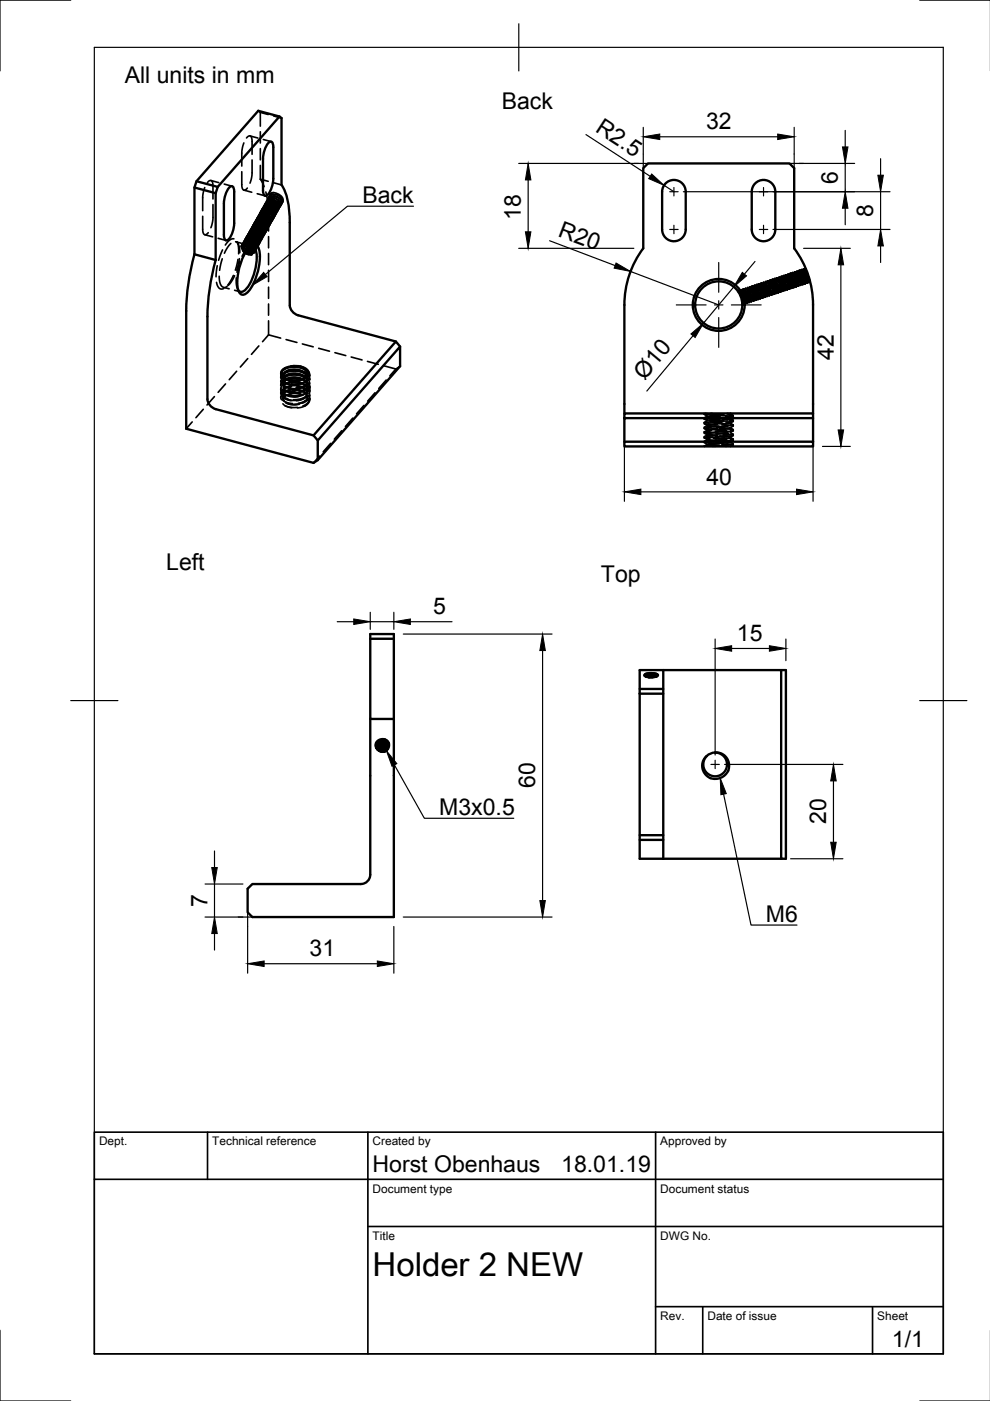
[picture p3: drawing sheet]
<svg xmlns="http://www.w3.org/2000/svg" width="210mm" height="297mm" viewBox="0 0 210 297" stroke-linecap="round" stroke-linejoin="round" font-family="sans-serif">
<defs><g id="words">
<text font-size="7" x="79" y="270.5">Holder 2 NEW</text>
<g font-size="4.9">
<text x="26.4" y="17.6">All units in mm</text>
<text x="106.4" y="23.1">Back</text>
<text x="126" y="27.8" transform="rotate(33 126 27.8)">R2.5</text>
<text x="149.7" y="27.5">32</text>
<text x="177.7" y="39" transform="rotate(-90 177.7 39)">6</text>
<text x="76.8" y="43">Back</text>
<text x="110.4" y="46.5" transform="rotate(-90 110.4 46.5)">18</text>
<text x="185.2" y="46" transform="rotate(-90 185.2 46)">8</text>
<text x="118.1" y="50" transform="rotate(21 118.1 50)">R20</text>
<text x="176.8" y="76.3" transform="rotate(-90 176.8 76.3)">42</text>
<text x="136.6" y="80.8" transform="rotate(-50 136.6 80.8)">Ø10</text>
<text x="149.8" y="102.7">40</text>
<text x="35.2" y="120.9">Left</text>
<text x="127.4" y="123.4">Top</text>
<text x="91.8" y="130.3">5</text>
<text x="156.2" y="135.9">15</text>
<text x="113.5" y="167.1" transform="rotate(-90 113.5 167.1)">60</text>
<text x="93.1" y="172.8">M3x0.5</text>
<text x="175.2" y="174.7" transform="rotate(-90 175.2 174.7)">20</text>
<text x="44" y="192.3" transform="rotate(-90 44 192.3)">7</text>
<text x="162.4" y="195.4">M6</text>
<text x="65.6" y="202.8">31</text>
<text x="79" y="248.5">Horst Obenhaus</text>
<text x="119" y="248.5">18.01.19</text>
<text x="189.1" y="285.6">1/1</text>
</g>
<g font-size="2.5">
<text x="21" y="242.8">Dept.</text>
<text x="45" y="242.8">Technical reference</text>
<text x="79" y="242.8">Created by</text>
<text x="140" y="242.8">Approved by</text>
<text x="79" y="252.8">Document type</text>
<text x="140" y="252.8">Document status</text>
<text x="79" y="262.8">Title</text>
<text x="140" y="262.8">DWG No.</text>
<text x="140" y="279.8">Rev.</text>
<text x="150" y="279.8">Date of issue</text>
<text x="186" y="279.8">Sheet</text>
</g>
</g></defs>
<g fill="none" stroke="#000" stroke-width=".5">
<path d="M41.2 39.8l4.5 1.2M41.7 38.4l4.5 1.2M48.6 39.8l.3-.3h.3l.2 .2 .3 .9v6.7l-.4 1.9a2.48 2.48 0 0 1-1.4 1.8l-.4-.6v-.6v-6.7l.3-1.8zM56.9 30.4l.3-.3 .3-.1 .2 .2 .2 1v6.7l-.3 1.8a2.48 2.48 0 0 1-1.4 1.8l-.4-.6v-.6v-6.6l.3-1.9zM59.3 24.7l-4.5-1.2-13.1 14.9-.5 1.4v14.1M141.3 38.7a2.5 2.5 0 0 1 2.7-.3 2.5 2.5 0 0 1 1.4 2.3v8a2.5 2.5 0 0 1-2.5 2.5 2.5 2.5 0 0 1-2.5-2.5v-8a2.5 2.5 0 0 1 .9-2zM160.3 38.7a2.5 2.5 0 0 1 2.7-.3 2.5 2.5 0 0 1 1.4 2.3v8a2.5 2.5 0 0 1-2.5 2.5 2.5 2.5 0 0 1-2.5-2.5v-8a2.5 2.5 0 0 1 .9-2zM41.2 53.9l4.5 1.2M41.2 53.9a47.6 47.6 0 0 0-1.7 12v25l27 7.2 .9-.5 17.4-20v-4.1l-17.4 19.9v4.2M45.7 55.1v-14.1l.5-1.4 13.1-14.9 .4 .3v14.2a14 14 0 0 1 1.7 8v17.5a2.43 2.43 0 0 0 1.8 2.2l20.7 5.5M45.7 55.1a47.6 47.6 0 0 0-1.7 12v17.5a2.43 2.43 0 0 0 1.8 2.2l20.7 5.5 .9 1.1M52.1 53.4l.7 .3h.7"/>
<path d="M52.2 53.3l.8 .4 .6-.2M52.2 53.3l1.1 .4M52.4 53l.8 .4 .6-.2M52.4 53l.8 .3 .6-.1M52.4 52.9l1.2 .4M52.6 52.7l1.1 .3M52.7 52.6l1 .4M52.7 52.6a1.26 1.26 0 0 1 1.7-.6 5.1 5.1 0 0 1 .6 4.2 10.6 10.6 0 0 1-2.8 6 1.01 1.01 0 0 1-1.1 .2 1.01 1.01 0 0 1-.6-.9 12.1 12.1 0 0 1 2.2-8.9zM52.9 52.4l.6 .4 .3 .3-.5 .8-1.3-.3M53 52.3l.4-.1a1.5 1.5 0 0 1 1 1.6 11.3 11.3 0 0 1-2.4 7.6l-.8 .5-.7-.4M60.1 79.6l.2-.4 .5-.4 1.6-.3 1.6 .3 .6 .4 .4 .4M60.2 80l.8-.6 1.3-.2 1.4 .2 1 .6"/>
<path d="M60.4 79l1-.3 1.1-.1 1.1 .2 1 .3M60.4 79.8l1-.3 1.1-.1 1.1 .2 1 .3M61.8 77.7h1.9M61.8 77.7l-1.2 .3-.7 .6-.1 .7 .4 .7a4.6 4.6 0 0 0 4.4 .2l.7-.6 .1-.8-.6-.6-1.1-.5M61.8 77.7h1.1l1.2 .3 .7 .5 .3 .7M63.7 77.7l1.1 .7 .3 .8-.5 .9-1.3 .5M64.6 78.3l-1.1-.4-1.3-.1-1.2 .2-.9 .4M65 79.5l-.4-.5-.8-.4-1-.2h-1.1l-.9 .3-.6 .4-.1 .6 .4 .5M84.8 73.5l-.9-1.1-17.4 19.9M60.3 80l.8-.5 1.3-.2 1.3 .2 1 .5M60.8 80.4l1.6-.4 1.7 .4M60.9 80.4l1.5-.3 1.6 .3"/>
<path d="M61.1 80.4l1.3-.1 1.4 .2M132.4 87.7v-23a20 20 0 0 1 4-12v-17l1-1h30l1 1v17a20 20 0 0 1 4 12v23M132.4 88.7h40v-1h-40v6M132.4 93.7h40v1h-40zM172.4 88.7v5M78.5 135.4v17h5M78.5 135.4v-1h5v18M78.5 135.4h5M78.5 152.4v33a2 2 0 0 1-2 2h-23l-1 1v5l1 1h30v-42M79.7 158.1l.4-.8 .9-.3 .9 .4 .4 .8M79.7 158.2l.4-.7 .9-.4 .8 .4 .5 .8-.4-.8-.9-.4-.9 .4-.4 .7M80 158.8l-.3-.7 .3-.7 .7-.4 .7 .1 .6 .4 .3 .7-.3 .7-.6 .5"/>
<path d="M80.1 158.5l.5-.4h.5l.6 .2 .4 .5-.4-.5-.6-.2-.7 .1-.5 .5zM80.1 157.7l.6-.4 .7 .1 .6 .3 .3 .7-.4-.8-.9-.3-.8 .3-.4 .7zM80.1 158.3l.5-.3 .6-.1 .6 .3 .4 .5-.4-.5-.6-.2h-.8l-.5 .6zM80.1 158l.6-.4 .7 .1 .5 .3 .3 .5-.3-.5-.5-.3-1 .1-.6 .7zM80.1 158.9l1-.3 .5 .1 .4 .3-.9-.4zM80.1 158.1l.5-.3h.7l.6 .3 .3 .5-.3-.5-.6-.3-.9 .1-.6 .6zM80.2 159l.9-.3 .8 .4-.8-.4zM80.3 159.1l.8-.2 .7 .3-.7-.3zM80.4 159.1l.7-.1 .6 .2-.6-.1zM80.6 159.3h1M80.6 159.3h.9M80.8 159.4h.5h-.5"/>
<path d="M81.5 156.7l.6 .4 .3 .5 .1 .7-.3 .5-.5 .5-.6 .1-.5-.1-.6-.5M82 158.9l-.4-.4-.6-.1-.5 .1-.5 .4 .5-.4 .6-.1 .5 .2 .4 .3M82.1 158.8l-.5-.4-.6-.2-.6 .2-.5 .4 .5-.4 .6-.1 .6 .1 .5 .5M82.2 158.4l-.4-.7-.8-.3-.8 .3-.4 .7 .4-.7 .8-.2 .8 .3 .4 .7M82.5 157.7l-.4-.6-.5-.3-.6-.1-.6 .2-.5 .3-.2 .5v.6l.3 .5M135.6 147.1v35h5M135.6 147.1h5M135.6 146.1h5M136.6 143.1l1.3-.2 1.5 .2M136.7 143l.5-.2 1-.1 .9 .2 .4 .3-.6 .3-1.1 .1-1-.2zM136.8 142.9l1.2-.1 1.2 .2M136.9 143.4l1.2-.2 1.1 .2-1.3-.2-1 .2 .3-.2 .8-.1 1.2 .3"/>
<path d="M137 143.4l1-.1 1 .2M137.5 143.6h.9M138.6 142.8l.8 .4M139.2 142.9l.2 .3-.3 .2M140.6 142.1h-5v5M140.6 142.1v40M140.6 142.1h26v40h-1v-40M151.6 159.6l1.3 .1 1 .8 .6 1.2v1.3a2.82 2.82 0 0 1-4 1.9l-1.1-.9-.5-1.3 .2-1.3 .7-1.1M151.6 159.6l.9 .1 .8 .5 .5 .6 .3 .8v.9l-.3 .8-.5 .6-.7 .5-.8 .2-.9-.1-.8-.4-.6-.7-.3-.8-.1-.8 .3-.9 .4-.6M151.6 159.6l-.8 .1-1 .6M135.6 177.1h5M135.6 178.1h5"/>
<path d="M140.6 182.1h25"/>
<circle cx="152.4" cy="64.6" r="5.5"/>
<circle cx="152.4" cy="64.7" r="5"/>
</g>
<g fill="none" stroke="#000" stroke-width=".35">
<path d="M43.4 39.8l-.4 1.7v3.2M44 38.7l.6-.4 .4 .4 .2 3.5M44.7 38.3l1.7 .4M47.5 39l1.7 .5M51.3 36.4l.1 3.5 .4 .4 .6-.4M51.7 30.3l-.4 1.8v3.1M52.3 29.3l.6-.5 .4 .4 .1 3.5M53 28.8l1.7 .5M53.4 33.9v3.2l-.4 1.7M54.8 23.5l.4 .3M55.2 38l.8 1.6M55.2 23.8l1.7 .5"/>
<path d="M55.2 38l1.7 .4M55.2 23.8v2.9M55.2 27.9v2.4M55.2 31.5v2.4M55.2 35.1v2.9M55.8 29.6l1.7 .4M58 24.6l1.7 .4M58 38.8l1.7 .4M43 45.9l.1 3.5 .4 .4 .7-.5M43.4 49.8l1.7 .4M45.2 43.4l-.1 3.1-.4 1.8M45.9 59.9l.6 1.2 .4 .2 .5-.1"/>
<path d="M46.1 56.3l-.3 2.4M46.2 50.5l1.7 .5M46.5 58.6l.2 1.5 .5 .8M47.1 54.9l-.5 2.4M47.2 53l-.9 2.2M49 51.6l-.7 .8-.7 1.3M49.5 58.4l-1.2 2M49.6 50.6l-.9 .3-.9 1.1M49.7 58.5l-.6 1.2-.7 .8M50 51.2l1.2 .4M50.1 51.3l.5 .8 .2 1.5M50.1 58.9l.1 1.6 .3 1"/>
<path d="M50.3 51.3l.2 .5M50.4 51.5l.2 .9v1.4M50.5 55l-.6 2.3M50.8 54.8l-.6 2.5M50.9 55.4l-.7 2.3M51.2 52.1v.1M51.3 52l-.2 .3 .1 .3 .6 1M51.4 51.8l-.1 .4 .2 .5 1 .9M51.4 51.8h-.1M51.5 52.5l.6 .9M51.5 51.8l.6 1 1.1 .6M51.5 52.6l-.2-.6 .2-.4 .5-.2 .8 .1h-.7l-.4 .3 .1 .6 .6 .6"/>
<path d="M51.5 53.2l1 .7 .8 .1M51.5 52.1h.1M51.6 51.9l-.3 .1 .5 .1M51.6 51.4v.1M51.7 40.3l1.7 .5M51.7 51.7v.1M51.8 51v.1M51.8 51.8l-.5 .1-.2 .4M51.8 52.1l.7 .2M51.8 53.6l.9 .4M51.8 53.6h.2M51.9 51.9l.8 .8 1.1 .3"/>
<path d="M51.9 51.4l.1 .6 .6 .7M52 50.7h.1M52 50.9l1-.1 1.2 .7M52.1 51h.1M52.2 51.9l.7 .1 .6 .4 .3 .4v.4M52.2 50.3v.1M52.2 51.1l1.2 .3 .9 .8M52.3 51.9l1.3 .3M52.3 51.9l1.2 .7 .6 .1 .4-.2M52.3 50.6v.1M52.4 51.8l-.7 .1-.2 .4 .1 .5 .6 .5M52.4 50v.4l.3 .5 1 .8"/>
<path d="M52.4 51.5l.8 .2 .6 .5 .2 .5-.3 .3M52.5 52.3l.4 .1M52.5 51.6l1.2 .6 .4 .4 .1 .4M52.5 50.3v.4l.3 .5 1.2 .7M52.5 50.4l.5-.1 .6 .2 1 .7M52.5 50l-.3 .4v.4l.3 .6 .6 .5M52.6 51.5l.5 .4 .7 .3h.5l.2-.3M52.6 50l.6 .9 1.2 .6M52.6 49.5v.1M52.7 51.1l-.6 .1-.2 .4 .2 .5 .5 .6M52.7 51.1l.5 .5 .6 .3h.6l.3-.3M52.7 52.1l.7 .3 .5 .6 .1 .4-.3 .3"/>
<path d="M52.8 49.9h-.1M52.8 50.3l-.6 .2-.2 .3 .1 .6 .4 .6M52.8 49.9l-.1 .4 .2 .5 1.2 .7M52.8 50.1l1.2 .1 .8 .8M52.8 49.2v.1M52.9 50.8h-.6l-.2 .4 .1 .6 .5 .5M53 49.5l-.1 .1M53 52.1l.7 .5 .3 .5-.1 .4-.6 .2M53 51.2l.7 .3 .5 .5v.5l-.4 .2M53 52.3l-.9 .7-.8 1.3M53 51.2l-.9-.1-.5 .4 .1 .9 .7 .6M53 50.7h-.7l-.4 .2-.1 .5 .2 .6"/>
<path d="M53 48.8l-.1 .4 .2 .6 1.2 .9M53.1 49l-.3 .3v.5l.3 .5 .6 .5M53.2 49l.6 .9 1.1 .5M53.2 49.2h.1M53.2 49.2l1.2 .3 .9 .7M53.3 48.4l-.1 .1M53.3 52.1l-.5 .3M53.3 49.1l-.1-.5 .2-.3 .5-.2 .7 .1 .8 .4 .4 .5v.5l-.5 .1M53.3 49.9l.5 .5 .7 .3h.6l.2-.2M53.4 49.3l-.6 .1-.3 .4 .1 .6 .5 .5M53.4 48.8h.1M53.4 52.3l.4 .5v.4"/>
<path d="M53.4 48.7l-.1 .4 .3 .5 .5 .5 .6 .3M53.4 48.9h.6l.6 .2 .9 .7M53.5 49.5l.4 .5 .6 .4h.6l.4-.2M53.5 48.1l-.1 .1M53.5 49.6l1.2 .5 .6 .9M53.5 50.1l1.2 .6h.6l.3-.2M53.6 49l.9 .8 1.1 .3M53.6 49.6l-.6 .1-.3 .4 .2 .5 .5 .5M53.6 48l1-.1 1.2 .6M53.6 48.4v.1M53.6 49.7h-.7l-.4 .2-.2 .5 .3 .6M53.6 53.5h.1"/>
<path d="M53.6 50l.7 .4 .5 .5 .1 .4-.4 .2M53.7 47.7l-.1 .1M53.7 48.3l-.2 .4 .2 .5 .5 .5 .6 .3M53.7 50.1l1.2 .8 .2 .5-.2 .4M53.7 48.6l1.2 .2 .5 .3 .3 .5M53.7 51l-.7-.3-.6 .1-.3 .3 .1 .5M53.8 51.5l.4 .5v.5l-.4 .1-.7-.2M53.8 48.1h.1M53.8 48.2l1.2 .3 .9 .7M53.8 52.1l.4 .9-.2 .2-.4 .1M53.8 52.1l.3 .6-.4 .3M53.8 53.2h.1"/>
<path d="M53.8 50.3l-.7-.2h-.6l-.3 .3v.5M53.8 49.3h-.6l-.3 .4 .1 .5 .5 .5M53.9 47.3l-.1 .1M53.9 49.8l.7 .3 .4 .5v.4l-.4 .2M53.9 50.7l.6 .4 .3 .5-.1 .5-.5 .1M54 53.5h-.1M54 50.7l-.7-.3h-.7l-.3 .3v.5M54 47.7h.1M54 51.2l.4 .5-.1 .5-.4 .1-.7-.3M54 52.8h.1M54 51.8l.4 .4v.4l-.2 .3-.5 .1M54 47.1l.1 .5 .3 .4 1.1 .8"/>
<path d="M54 50.8l-1.3-.4-.5 .1-.3 .3M54.1 48.6l1.2 .5 .5 .9M54.1 49l1.2 .7h.6l.4-.3M54.1 47l-.1 .1M54.1 51.3l.5 .5v.5l-.3 .3-.7-.1M54.1 48.4l1 .8 .6 .1 .4-.1M54.1 47.1l-.3 .4 .1 .4 .4 .6 .6 .5M54.2 53.1l-.1 .1M54.2 47.3v.1M54.2 48l1 .8 .6 .2 .4-.2M54.2 52.4v.1M54.3 47.2l.7 .9 1.1 .4"/>
<path d="M54.3 46.6l-.1 .1M54.3 47.2l-.1 .4 .2 .5 .4 .5 .7 .3M54.3 47.4l-.6 .2-.1 .6 .5 .8 1.3 .9 .2 .5-.2 .3M54.4 47.4l1.1 .2 .6 .4 .2 .4M54.4 52.7l-.1 .1M54.4 46.9v.1M54.4 52v.1M54.5 48.2h-.6l-.4 .4 .2 .5 .4 .5M54.5 46.2l-.1 .1M54.5 49.6l.6 .5 .3 .5-.1 .5-.5 .1M54.5 41.1l1.7 .4M54.5 48.6l.7 .4 .5 .4v.5l-.5 .1"/>
<path d="M54.6 46.8l-.3 .4 .2 .4 .4 .6 .7 .3M54.6 46.1l.4-.2h.5l1.3 .6M54.6 47.8h-.7l-.4 .3-.1 .4 .3 .6M54.6 52.4h.1M54.6 46.1v.4l.3 .5 1.1 .8M54.6 46.6h.1M54.6 47.1l1.2 .3 .5 .4 .2 .4M54.6 49.6l-.6-.3h-.6l-.4 .2-.1 .4 .9 .9 1.2 .3M54.7 50.1l.4 .5-.1 .4-.5 .1-.7-.2M54.7 51.7h-.1M54.7 50.3l.4 .5 .1 .5-.4 .3-.7-.1M54.7 46.1l-.3 .3v.5l.4 .6 .6 .4"/>
<path d="M54.7 45.9v.1M54.7 47.2l1 .8 1.1 .1M54.8 47.9h-.7l-.4 .3 .1 .5 .4 .5M54.8 46.3l1.1 .2 1 .7M54.8 51l.2 .5-.2 .3-.6 .1-.7-.2M54.8 51.7l-.1 .4-.4 .2-.7-.1-.7-.4M54.8 52v.1M54.8 46.2v.1M54.8 46.2l.7 .8 1.2 .5M54.9 51.3l-.1 .1M54.9 46.9l1 .8 .6 .1 .4-.1M54.9 49.3l-.7-.3-.6-.1-.4 .3-.1 .5"/>
<path d="M54.9 49.8l.4 .5-.1 .4-.6 .1-.7-.3M54.9 45.5v.1M54.9 46.4l-.5 .1-.2 .4 .1 .6 .5 .5M55 51.6v.1M55 48.9l-.7-.3-.6-.1-.5 .2-.2 .3 .4-.1h.6l1.2 .6M55 46.7l1.2 .4 .7 .8M55 46.4l1 .9 .6 .2 .4-.1M55 45.8v.1M55.1 50.9l-.1 .1M55.1 45.1v.1M55.2 45.1l.4-.2h.6l1.2 .6M55.2 46.8h-.7l-.4 .2-.1 .5 .3 .6"/>
<path d="M55.2 45.7l-.2 .3 .1 .5 .5 .5 .6 .4M55.2 51.2v.1M55.2 47.2l1.3 .6h.6l.2-.3M55.2 45.5h.1M55.3 45.9l1.2 .3 .5 .4 .2 .5M55.3 47.1l1.1 .7 .3 .5v.4M55.3 50.6h.1M55.3 46.2l1 .8 1.1 .1M55.3 44.8v.1M55.4 45.3l1.1 .2 1 .7M55.4 46.7h-.6l-.4 .3v.5l.5 .6M55.4 47.3l-.7-.2-.6 .1-.3 .3v.6"/>
<path d="M55.4 50.9v.1M55.5 45.1l-.1 .1M55.5 47.2l.6 .3 .4 .5v.4l-.5 .2M55.5 45.3l-.3 .3 .1 .5 .4 .5 .6 .4M55.5 47.7l.6 .4 .4 .6-.1 .4-.4 .2M55.5 44.4v.1M55.5 48.1l-.7-.3h-.6l-.4 .2v.5M55.5 45.6l1.3 .4 .4 .4 .2 .4M55.5 48.7l.4 .5-.1 .4h-.5l-.7-.2M55.6 45l.2-.4 .5-.1 .6 .1 .7 .4M55.6 47.8l-.7-.3h-.7l-.4 .1-.2 .4M55.6 45.6l1.2 .5 .7 .8"/>
<path d="M55.6 50.5v.1M55.7 44.7l-.1 .1M55.7 48.3l.5 .5 .1 .5-.3 .3h-.7M55.7 46.4h-.7l-.4 .2v.5l.4 .6M55.7 45.3l.9 .9 .6 .2 .4-.1M55.7 49.8v.1M55.7 46.9l.7 .4 .3 .5-.1 .4h-.6M55.7 44v.1M55.8 47.9l-.7-.4h-.6l-.5 .2-.1 .4M55.8 48.4l.3 .5-.2 .4h-.5l-.7-.3M55.8 48.9l.3 .6-.2 .4-.5 .1-.7-.2M55.8 46.2l1.3 .6h.5l.3-.3"/>
<path d="M55.8 44.9l.8 .8 .6 .3h.5M55.8 49.7v.4l-.3 .3-.7-.1-.7-.3M55.8 50.1v.1M55.9 46.1l1.1 .8 .3 .4-.1 .4M55.9 44.4h-.1M55.9 49.5h.1M55.9 44.4l-.5 .3-.1 .4 .2 .6 .5 .5M55.9 43.7v.1M56 44.3l.7 .9 1.2 .4M56 49.8v.1M56.1 46.7l.6 .4 .4 .5-.1 .5-.5 .2M56.1 44l-.1 .1"/>
<path d="M56.1 44.2l-.3 .3 .1 .5 .5 .5 .6 .4M56.1 44.8l-.6 .1-.4 .3v.5l.4 .6M56.2 43.3l-.1 .1M56.2 43.3l.3-.3h.6l1.3 .5M56.2 44.5h.6l.6 .3 .5 .5 .1 .4M56.2 43.8l.2-.3 .6-.1 .6 .1 .6 .4M56.3 47.3l.5 .5 .1 .5-.4 .3h-.6M56.3 43.2v.5l.4 .4 1.1 .8M56.3 43.2l-.3 .4 .1 .5 1.1 .9M56.3 43.6v.1M56.3 48.7v.1M56.3 45.3l-.7-.1-.4 .3v.5l.5 .5"/>
<path d="M56.3 43.4l1.2 .1 1 .7M56.4 42.9l-.1 .1M56.4 40.7l.4 2.3M56.4 45.7l.6 .4 .4 .5-.2 .4-.5 .1M56.4 47.9l.3 .6-.2 .4-.5 .1-.8-.2M56.4 45.3l-.8-.1-.5 .1-.3 .4 .2 .6M56.4 43.8l-.4 .3 .1 .5 .3 .5 .7 .4M56.4 48.7v.4l-.4 .3-.6-.1-.8-.4M56.4 43.4l.3-.3 .5-.1 .7 .2 .6 .4M56.4 44.3l1.1 .8 1 .1M56.4 46.7l-.6-.3-.7-.1-.4 .2-.1 .5M56.4 47.3l.4 .5-.2 .3-.6 .1-.7-.3"/>
<path d="M56.5 44.1l.6 .1 .6 .4 .4 .4 .1 .4M56.5 49l-.1 .1M56.5 43.7l.8 .9 .6 .3 .5-.1M56.5 43.3h.1M56.5 43.4l-.5 .2-.2 .5 .2 .5 .6 .6M56.5 48.4h.1M56.5 43.3l.9 .9 1 .4M56.6 42.6h-.1M56.6 45l-.7-.1-.4 .2-.1 .5 .4 .6M56.6 43.7l1.1 .4 .8 .8M56.6 45.9l-.7-.3h-.7l-.4 .2-.2 .4M56.6 43.3l.7 .9 .7 .3h.5"/>
<path d="M56.6 45.4l.7 .5 .3 .5-.2 .3h-.6M56.7 47l.2 .5-.2 .3h-.6l-.7-.3M56.7 46.5l-.7-.4-.7-.1-.4 .2-.1 .3M56.7 42.9h.1M56.7 48h.1M56.7 43.8h-.6l-.4 .3v.6l.3 .5M56.8 42.2l.3-.2h.6l1.2 .5M56.8 42.2l-.1 .1M56.8 44.2l.7 .3 .6 .4 .3 .5-.1 .4M56.9 48.3l-.1 .1M56.9 44.2v4.8M56.9 42.5v.1"/>
<path d="M56.9 42.4l1.1 .1 1.1 .7M56.9 47.6v.1M56.9 50.2v2.3M56.9 53.7v2.4M56.9 57.3v2.4M57 41.8l-.1 .1M57 43.3l1.1 .8 1 .1M57 42.7l-.3 .2v.5l.4 .6 .6 .4M57.1 44.7l.6 .4 .4 .6v.4l-.4 .2M57.1 42.3l.2-.3 .5-.1 .7 .2 .6 .4M57.1 47.9l-.1 .1M57.1 43l.7 .1 .6 .4 .4 .5v.4"/>
<path d="M57.1 42.2h.1M57.1 47.3h.1M57.2 42.7l1.1 .4 .8 .8M57.2 44.9l-.7-.3-.7-.1-.4 .3-.2 .4M57.2 41.5h-.1M57.2 45.9l-1.1-.7-.4-1-.2 .4 .1 .5 1 1M57.2 43.8l-.6-.1-.5 .3v.4l.3 .6M57.2 45.3l.6 .5 .2 .5-.3 .4h-.6M57.3 41.4l-.2 .3 .2 .6 1 .9M57.3 42.2l.7 .9 1.1 .3M57.3 41.9l.3-.3h.6l1.2 .6M57.3 44.3l.6 .4 .3 .5-.2 .4h-.6"/>
<path d="M57.3 47.6l-.1 .1M57.3 42.3l-.4 .3-.1 .4 .4 .6 .6 .4M57.3 41.8h.1M57.3 45.9l.3 .5-.2 .3h-.6l-.7-.4M57.3 45.3l-.6-.4-.7-.1-.5 .2-.1 .4M57.3 46.9h.1M57.4 41.2l.1 .6 .6 .5 .6 .4h.6M57.4 41.2v.5l.3 .5 1.3 .8M57.4 42.7l1.2 .5 .4 .5-.1 .4M57.4 45.9l.3 .6-.1 .4-.4 .2-.8-.2M57.4 41.1l-.1 .1M57.4 43.1l1.1 .7 .4 .5v.4v-.1"/>
<path d="M57.4 41.8l.6 .9 1.2 .4M57.5 46.7v.4l-.3 .3h-.6l-.8-.3M57.5 41.5l-.5 .3-.1 .4 .3 .6 .5 .5M57.5 47.2l-.1 .1M57.5 43.5l-.7-.1-.5 .2-.1 .5 .3 .5M57.5 41.4v.1M57.5 43.3l1.3 .5h.5l.3-.4M57.5 44l.7 .5 .2 .4-.3 .4-.6-.1M57.6 46.5l-.1 .1M57.6 45.6l.2 .5-.3 .3-.6-.1-.7-.3M57.6 43.7l.7 .4 .4 .5v.5l-.4 .2M57.7 46.8v.1"/>
<path d="M57.7 41.9h-.6l-.4 .4 .1 .5 .4 .6M57.7 42.4l-.3-.6-.1-.5 .2-.3 .6-.2 .9 .3 .7 .5 .3 .6-.2 .4M57.8 46.2h-.1M57.8 44.3l.6 .5 .1 .5-.2 .3-.7 .1M57.9 46.5v.1M58 41.2l-.5 .2v.4l.3 .6 .7 .5M58 42.3l-.7-.1-.6 .2-.2 .4 .2 .6M58 45.8h-.1M58 44.9l.3 .6-.1 .4-.5 .2-.7-.2M58 41.5l1.3 .5 .3 .5v.4M58 45.7l.1 .4-.4 .3h-.6l-.7-.3M58.1 40.8l-.5 .1-.2 .3"/>
<path d="M58.1 46.1v.1M58.1 42.4l-.7-.1-.4 .2-.1 .4 .3 .6M58.2 42.9l-.8-.3h-.6l-.4 .3-.1 .4M58.2 45.4l-.1 .1M58.2 42.8l.6 .5 .2 .5-.2 .3h-.6M58.2 44.4l.2 .5-.3 .3h-.6l-.7-.4M58.3 41.2l.8 .3 .6 .5 .1 .5-.5 .2M58.4 45.1h.1M58.4 41.2l1.2 .6 .4 .5v.4M58.4 42.1l-.7-.2-.5 .2-.2 .4 .3 .6M58.5 42.6l.5 .4 .2 .5-.3 .3-.6-.1M58.5 44.2l.1 .5-.4 .2-.6-.1-.7-.4"/>
<path d="M58.5 45.4h.1M58.5 41.3l-.7-.1-.5 .2-.2 .4 .2 .6M58.6 44.7h.1M58.6 41.7l.7 .4 .4 .5 .1 .5-.3 .3M58.7 45v.1M58.8 41.9l-.8-.3h-.6l-.4 .3-.1 .4M58.8 42.3l.6 .5 .2 .5-.2 .4-.6 .1M59 42.9l.4 .6-.1 .4-.4 .2-.7-.1M59 44.4l-.2 .4-.5 .1-1.5-.7h-.9l-.5 .4 .1 .6M59 44h.1M59.1 43.6l.1 .6-.3 .3h-.6l-.7-.3M59.1 41.4l.7 .6v.6"/>
<path d="M59.1 43l.1 .5-.3 .3-.6-.1-.7-.4M59.2 44.3h-.1M59.2 43.6h.1M59.3 42.8l.1 .5-.4 .2-.7-.2-.6-.4M59.4 43.9l-.1 .1M59.4 43.2v.1M59.6 41.9l.3 .6v.4l-.5 .2-.7-.1M59.6 43.5l-.1 .1M59.6 42.6l.2 .5-.4 .3h-.6l-.7-.2M59.8 42.6l-.5 .1M59.8 43.2h-.1M59.8 42.5h.1"/>
<path d="M60 42.8l-.1 .1M161.8 59.9l-.1 .3-.2-.2-.3 .4-.3-.2-.1 .3M161.8 59.9l.6 2.3M162.6 60l-.2-.3 .5 2M162.7 59.9l-.3-.2-.2 .3-.4-.1M162.7 59.9l1 2.2M163.4 59.5v-.1l.8 2M163.4 59.8l.9 2.2M163.6 59.6l.6 2.3M163.8 59.4l-.1-.2 .6 2.2M163.9 59.6l.6 2.3M164.1 59.8v-.4l.8 1.9"/>
<path d="M164.2 59.9l.9 2.1M164.6 59.5l-.3-.5 .5 1.8M164.6 59.3l.6 2.4M164.7 59.2v-.3l.8 2M164.8 59.7l-.2-.4 .4 1.8M165 59.7l-.2-.8 .6 1.4M165.1 59.1h-.1M165.1 59.2l1 2.2M165.2 59.5l-.1-.4 .8 1.8M165.3 59.3l.6 2.3M165.3 58.8l.9 2.2M165.4 59.4l.9 2.2"/>
<path d="M165.5 59.8l.5 1.9-.2-.3M165.6 58.9h-.1M165.8 58.7l.6 2.3M165.8 59.3l-.2-.4 .4 1.9M165.8 59l-.2-.4 .5 1.9M165.9 59.9l-.4-.9 .3 1.3M166 58.8l-.3-.2-.2 .3-.2-.2-.3 .4-.2-.2-.2 .4-.3-.3-.2 .4-.3-.2-.2 .4-.3-.2-.2 .3-.2-.2-.2 .4M166 58.8h.1M166.1 59.3l.4 2-.1-.3M166.1 58.9l.9 2.2M166.2 59.5l.8 1.9-.1-.3M166.3 59.8l.3 1.4-.4-.8"/>
<path d="M166.3 59.4l.7 1.7-.1-.5M166.3 59.4l-.2-.9 .5 1.2M166.5 58.6l-.3-.2-.2 .4M166.5 58.6h.1M166.5 59.1l-.3-.7 .4 1.6M166.6 58.4l.9 2M166.6 59.4l-.1-.8 .6 1.5M166.8 58.9l-.1-.6 .7 1.6M166.9 59.5l.4 1.8-.2-.5M166.9 59.5l-.4-.9 .3 1.4M167 58.5l.5 2.2M167 58.1l-.1 .4-.3-.2-.1 .3"/>
<path d="M167.1 59l.4 1.9-.1-.3M167.1 58.4l.6 2.3M167.3 59l.7 1.8-.1-.5M167.3 58.4l.9 2.2M167.4 59l.5 2.1-.1-.1M167.4 58.9l.9 2.1-.1-.2M167.4 58.6v-.3l.8 2M167.4 59.6l.6 1.2-.3-1.1M167.5 58v.3l-.4-.2M167.6 59.1l-.1-.8 .6 1.4M167.7 58l.5 2.2M167.8 58.6l-.3-.6 .4 1.7"/>
<path d="M168 58.1l.5 2.3M168.1 59.1l.7 1.7-.1-.5M168.1 58.7l-.2-.5 .4 1.7M168.2 58.6l-.2-.8 .6 1.5M168.2 59.7l.5 1.1-.2-1.1M168.4 59.2l.6 1.3-.2-1.1M168.5 58.3l-.1-.3 .8 1.9M168.5 58.2l.9 2.1v-.1M168.5 58.7l-.4-.9 .3 1.3M168.5 58.9l.4 1.6-.3-.7M168.6 57.8l.9 2.2M168.7 58l-.1-.4 .7 1.8"/>
<path d="M168.7 58.7l.5 2-.1-.3M169 57.6l.6 2.3M169 59.2l.3 1.4-.3-.8M169.1 57.5l-.3 .3-.2-.2-.2 .4-.4-.2-.1 .3-.4-.1M169.1 58.3l-.2-.5 .4 1.8M169.2 58.1l.6 2.3M169.3 57.9l.9 2.3M169.3 58.9l-.5-1.1 .3 1.2M169.4 58l.5 2.2-.1-.2M169.4 58.5l.8 1.9-.1-.4M169.5 57.9l.9 2M169.5 57.3l-.1 .4-.3-.2"/>
<path d="M169.6 58.6l.3 1.5-.3-.7M169.6 58.4l.7 1.6-.1-.7M169.7 57.6l-.2-.3 .5 2M169.8 58.1l-.4-.7 .4 1.4M169.9 58.2l-.1-.7 .6 1.6M170 57.7l-.1-.5 .7 1.7M170 57.1l-.2 .4-.3-.2M170.1 58.7l.6 1.5-.1-.8M170.3 58.3l-.3-1.1 .5 1.1M170.3 58.5l-.5-1 .3 1.3M170.3 58.9l.3 1.3-.4-1M170.3 57.5l-.1-.1 .6 2.1"/>
<path d="M170.4 57.8l.5 2-.2-.2M170.4 60l-.1 .3-.4-.2M170.5 57.2v-.2l.8 2M170.5 57.8l.6 2.2M170.5 57.4l.9 2.2M170.6 58l.7 1.7-.1-.6M170.7 57.4v-.2l1 2.2M170.8 58.3l.4 1.7-.3-.6M170.8 59.8l-.1 .4-.3-.2M170.8 56.9l-.1 .3-.3-.2-.1 .4-.3-.2M170.8 57l.6 2M170.9 59.8h-.1"/>
<path d="M170.9 57.9l-.1-.7 .6 1.5M171 58.5l.3 1.2-.5-1.1M171.2 57.8l.5 1.8M171.3 59.7h.1M171.7 59.6l-.1 .3-.3-.2-.2 .3-.2-.2M47.4 60.9l1.2 .3M48.2 60.7l-.5 .3M49.7 61.5l1.3 .4M50.2 78.7l-1.6 1.8M50.4 61.3l.2 .6M52.5 76l-1.5 1.8M54.9 73.3l-1.6 1.8"/>
<path d="M56.9 71l2.6 .7M56.9 71l-1.2 1.4M56.9 60.9v2.4M56.9 64.5v2.3M56.9 68v3M59.5 79.1v.2M59.5 79.9v.2M59.8 79.3l-.2 .4v.5l.4 .5 .6 .4M60.1 78.4l-.4 .4-.2 .5 .1 .4 .4 .4M60.1 79.5v.1M60.2 80l-.1 .4 .2 .5 .5 .4 .7 .2M60.4 79l-.6 .5-.3 .6"/>
<path d="M60.4 79.8l-.6 .5-.3 .6M60.6 77.9l-.6 .4-.4 .4-.1 .5 .3 .5M60.7 72l2.3 .6M61.8 77.6h1.2l1.1 .3M62.2 79.3l-1.3 .2-1 .5M63.2 78.5l-1.3-.1-1.1 .3M63.3 79.3l1.3 .4 .8 .7M64.1 72.9l2.3 .6M64.3 78.8l1 .7 .3 .5 .1 .5v-.2M64.6 79.1l.9 .8M64.6 78.3l.9 .8M64.6 79.9l.7 .5 .3 .6"/>
<path d="M64.7 80l.3 .4 .1 .5-.2 .5-.4 .4M65 79.6l.1 .5-.2 .5-1 .8M65 79.5v.1M65.1 79.2l-.2 .7-.7 .5M65.1 79.1v.1M65.1 80v.1M65.2 78.5l.4 .5 .1 .6-.2 .5-.4 .4M65.7 79.5v.2M67.6 73.8l2.3 .7M71 74.8l2.3 .6M74.5 75.7l2.3 .6M77.9 76.6l2.3 .6"/>
<path d="M81.4 77.5l2.5 .7M83.9 78.2l-1.2 1.5M84.8 77.6l-.9 .6M156.5 61.7l.1 .2M156.6 61.6v.3M156.7 61.8l-.1-.2 .1 .6M156.8 61.9l.2 .8M157 62.1l.5 2.2v-.1M157 61.8h.1M157.1 62.3l.8 2.1v-.1M157.1 61.5l-.1 .3-.4-.2M157.1 61.5l.4 .1"/>
<path d="M157.2 62.9l.6 1.6-.1-.7M157.2 62.1l.9 2v-.2M157.2 62.6l.4 1.6-.3-.6M157.3 64l.2 .6M157.4 64.3l.1 .3M157.5 62l-.3-.6 .4 1.8M157.5 64.6h.1M157.6 62.2l-.2-.6 .8 1.6 .2 1.1-.5-1.2M157.6 62.5l-.5-1 .3 1.1 .6 1.5-.1-.7M157.6 61.3l-.1 .3M157.6 61.3l.4 .2M157.6 61.5v-.2l.8 2"/>
<path d="M157.8 64.5l-.2-.3-.1 .4M157.9 62.1l-.2-.8 .6 1.4M157.9 62.7l.4 1.6-.3-.7M158 62.7l-.5-1.1 .3 1.2M158 64.1l.3 .2M158 64.1l-.2 .4M158 61.8l.5 2.1v-.1M158 61.1v.4M158 61.1l.4 .2M158 61.7l-.1-.2 .5 2M158.1 61.6l.6 2.3M158.2 61.2l.9 2.2"/>
<path d="M158.3 61.8l.9 2.2M158.3 62.2l.7 1.6-.1-.7M158.4 61.4l.9 2M158.4 62.1l.5 2-.2-.3M158.5 63.9l-.2 .4M158.5 61l-.1 .3M158.5 61l.4 .1M158.6 61.9l-.2-.6 .7 1.6M158.6 61.1l.6 2.3M158.7 62.5l.2 1.3-.4-1M158.7 61.4l-.2-.4 .5 1.9M159 63.8l.2 .2"/>
<path d="M159 63.8l-.1 .3-.4-.1M159 60.8l-.1 .3M159 60.8l.4 .2M159 61.3l-.1-.2 .5 2.1M159.1 61.9l.7 1.9v-.4M159.2 62.5l.5 1.3-.2-.9M159.2 61.8l-.2-1 .5 1.3M159.2 61.9l-.3-.7 .3 1.5M159.4 61.1l.9 2M159.4 63.6l.4 .2M159.4 63.6l-.1 .4M159.4 61.5l-.3-.7 .4 1.5"/>
<path d="M159.5 60.7l-.1 .3M159.5 60.7l.9 2.1M159.5 61.7l.4 1.8-.2-.5M159.6 61.4l.8 1.9-.1-.3M159.6 60.6l-.1 .1M159.6 60.6l.3 .2M159.7 62.2l.3 1.3-.5-1.1M159.7 61.2l-.1-.6 .7 1.7M159.7 61.9l.5 1.8-.2-.5M159.9 63.5l.4 .1M159.9 63.5l-.1 .3M160 60.8l.6 2.3"/>
<path d="M160 62.4l.3 1.2-.4-1M160 61.9l-.2-1 .6 1.2M160 60.5l-.1 .3M160.1 60.5l.2 .2M160.2 61.5l-.3-.7 .3 1.6M160.2 60.8l.9 2.2M160.2 61.3l.6 2.2-.1-.1M160.3 60.9l.6 2.2M160.3 61.3l.8 2v-.2M160.4 63.3l.4 .2M160.4 63.3l-.1 .3M160.5 61.4l.4 1.7-.2-.5"/>
<path d="M160.5 60.3l-.2 .4M160.5 60.3l.3 .2M160.6 61.1l.8 1.9-.1-.3M160.6 60.4l.5 2.1M160.7 61l-.3-.7 .4 1.7M160.7 61.6l.6 1.4-.2-.8M160.8 61v-.5l.7 1.8M161 61.5l.7 1.7-.1-.6M161 60.9l-.1-.7 .6 1.5M161.1 61.6l-.3-1.1 .6 1.2M161.1 62.1l.5 1.1-.2-1.1M161.3 63.3l-.4-.2-.1 .4"/>
<path d="M161.3 60.6l.5 2.2M161.4 63h-.1M161.4 60.7l-.2-.3 .5 1.9M161.4 61.1l-.4-.9 .3 1.2M161.5 60.2l.8 2.2M161.5 60.4v-.4l.7 1.8M161.6 61l.5 2-.1-.2M161.7 61.2l.6 1.5-.1-.8M161.7 63.2l-.3-.2-.1 .3M161.7 60.2l1 2.2M161.8 62.8l-.1 .4M161.8 61.5l.4 1.5-.3-.8"/>
<path d="M161.8 62.8l.4 .2M161.9 62.8h-.1M161.9 60.7l-.1-.5 .7 1.7M162 61.3l.3 1.4-.4-.9M162.1 60.4l.6 2.3M162.2 60.4l.9 2.2M162.3 60.9l.7 1.8v-.4M162.3 62.7h.1M162.4 60.3l-.2-.3 .5 2M162.6 60.9l-.4-.8 .3 1.4M162.7 60.5l-.4-.8 .4 1.5M162.7 62.8l-.4-.1-.1 .3"/>
<path d="M162.7 62.5l.5 .2M162.8 62.5l-.1 .3M162.8 60.5l.4 1.9-.2-.4M162.9 60.1l-.1-.5 .7 1.7M162.9 60.4l.8 1.8-.1-.4M163 61l.3 1.3-.4-.9M163 61.1l.6 1.4-.1-.8M163.1 60.6l-.2-1.1 .5 1.2M163.2 61.2l.3 1.4-.4-.9M163.3 60.6l-.2-.9 .6 1.4M163.4 60.1l.6 2.3M163.6 60.5l-.4-.8 .3 1.5"/>
<path d="M163.7 60.7l.4 1.7-.3-.6M163.8 60.2l.4 1.8-.2-.4M163.9 60.1l.8 1.8-.1-.4M164.1 60.6l.5 1.3-.2-1M164.3 60.5l.6 1.6-.1-.7M164.3 60.3l-.2-.9 .6 1.3M164.7 60.1l-.5-1 .3 1.2M165 60.7l.5 1.2-.2-1M165 60.4l.4 1.5-.3-.7M165.1 60.2l.6 1.4-.2-.9M165.3 60.1l.3 1.5-.4-.8M166.1 61.4l.3 .2 .2-.4 .2 .3"/>
<path d="M166.1 61.4l-.1 .3-.4-.1-.1 .3-.3-.2-.1 .3-.4-.1-.2 .3-.3-.2-.2 .4-.3-.2-.2 .4-.3-.2v.3M166.3 60.1l.5 1.4-.2-.9M167.1 60l.3 1.3-.4-1.1M167.3 61.3l-.2-.2-.3 .4M167.8 61.1l-.3-.2-.2 .4M168.3 61l-.3-.2-.2 .3M168.5 60.6l.2 .2M168.5 60.6l-.2 .4M168.8 60.8h-.1M169 60.4l.2 .3M169 60.5l-.1 .3M169.3 60.6l-.1 .1"/>
<path d="M169.4 60.3l.3 .2M169.4 60.3l-.1 .3M169.9 60.1l-.2 .4M40.8 89.5l-1.3 1.4M43.1 86.8l-1.6 1.8M45.5 84.1l-1.6 1.8M47.8 81.4l-1.6 1.8M59.5 80.7v.2M59.5 81.6v.2M59.5 82.4v.2M59.5 83.2v.2M59.5 84.1v.2"/>
<path d="M59.6 83v.5l.2 .4 1.2 .7M59.6 81l.7 .8 1.3 .4M59.6 82.3v.5l.2 .4 1.2 .7M59.8 84.1l.9 .5 1.2 .3M59.9 84.8l.8 .5 1.3 .3M59.9 82.5l.9 .5 1.3 .3M60 85.6l.4 .4 .8 .3 1.9 .1M60.1 80.4v.1M60.1 81.2v.1M60.1 82v.1M60.1 82.9v.1M60.1 83.7v.1"/>
<path d="M60.1 84.5v.1M60.1 81l1 .5 1.3 .1M60.2 83.5l-.1 .5 .3 .4 1.3 .5M60.2 81.8l-.1 .4 .2 .5 1.3 .6M60.2 81.4l-.5 .5-.2 .5 .2 .5 .4 .4M60.3 80l-.1 .1M60.3 82.6l1 .4 1.3 .1M60.4 83.9l-.3 .5 .1 .4 .4 .5 .7 .3M60.4 86l1.5 .5M60.4 81.1l1 .4 1.3 .2M60.5 80.2l1.2 .5 1.6-.1M60.5 82.2l-.4 .5 .1 .5 .3 .4 .7 .3"/>
<path d="M60.6 85.5l1.1 .2h1.3M60.6 82.8l1.1 .4h1.2M60.7 84.5l1 .4h1.3M60.7 80.5l1.1 .3h1.2M60.8 80.4l-.6 .5v.6M60.8 83l-1.1 .8-.2 .5 .2 .4M60.9 80.4l-.5 .3-.3 .5 .1 .4 .4 .5M61 80.6l1.2 .2 1.2-.1M61.1 84l1.1 .2 1.2-.2M61.1 80.4l-1 .5-.5 .6M61.1 82.2l1.2 .2 1.1-.1M61.1 85.6l1.2 .2 1.2-.1"/>
<path d="M61.2 80.2l-1.3 .6-.3 .5-.1 .4M61.3 81l1.3-.1 1.1 .2M61.5 83.4h1.1l1.1 .2M61.5 81.8l1.4-.1 1.4 .4 .9 .6 .4 .7M61.6 83.5l-1.3 .6-.2 .4 .1 .5M61.7 82.6l-1.3 .4-.8 .7M61.7 81.8l-1.3 .6-.3 .4v.4M61.8 82l-1.3 .3-.8 .7M62 82.8h1.2l1.1 .3M62.1 82.5l-1.3 .4-.7 .7M62.2 80.9l-1.2 .2-.7 .5a.29 .29 0 0 0-.1 .3 .29 .29 0 0 0 .3 .2l1.9 .3M62.3 80.1l1.3 .1 1 .4"/>
<path d="M62.7 81.8h-1.3l-1 .4M62.8 81.1l-1.3 .1-1 .3M62.9 82.6l1.2 .3 1 .5M62.9 81.8l1.3 .4 .8 .7M63 82l1.3 .3 .9 .5M63.3 82.6l1.2 .5 .6 .9M63.3 81l1.3 .5 .5 .9M63.4 82.8l-1.2-.2-1.1 .2M63.5 81.1l-1.2-.1-1.1 .1M63.6 83.8l-1.2 .1-1.2-.1M63.7 83.6l-1.1-.2-1.2 .2-1 .3-.5 .6M63.7 83.6l.5 .1"/>
<path d="M64 81.4l1.2 .6 .5 1M64 80.4l1 .8M64 82.2l-1.1 .3h-1.2M64.1 81.1l-1.2 .3h-1.2M64.4 83.7l-1.1 .3-1.2 .1M64.5 80.3h.1M64.5 83.2l.5 .5 .1 .5-.1 .5-.5 .5M64.5 84.3l-1 .3-1.3 .1M64.6 81.6l.4 .5 .1 .5-.1 .5-.5 .5M64.6 83.4l-1 .5-1.2 .2M64.7 85l-.9 .5-1.4 .2M64.7 80l.4 .7-.1 .7"/>
<path d="M64.8 81.5l.8 .9 .1 .6-.3 .5M64.8 80.7l-.9 .6-1.2 .3M64.9 82.6l.2 .5-.1 .6-.3 .4-.6 .4M64.9 80.9l.5 .5 .2 .5v.6l-.2 .5M64.9 82.4l-.8 .6-1.3 .3M64.9 81l.2 .5-.1 .5-.3 .5-.6 .4M64.9 84l-.8 .6-1.3 .4M65 81.5l-1 .5-1.2 .2M65.1 80.8v.1M65.1 81.6v.1M65.1 82.5v.1M65.1 83.3v.1"/>
<path d="M65.1 84.1v.1M65.2 84.4l.2 .7-.3 .7-.8 .4-1.2 .3M65.3 83.9l-.9 .6-1.3 .4M65.3 83.8l.3 .6v.6l-.3 .6-.8 .5M65.3 84.5l-.8 .6-1.3 .4M65.4 82.1l-.8 .7-1.3 .4M65.5 81.4l.2 .5-.1 .6-.9 .9M65.5 80.2l-.7 .8-1.2 .5M65.5 81.1l-.7 .7-1.2 .5M65.6 81.5l-.6 .8-1.2 .6M65.7 84.4l-.4 .9-1.1 .8M65.7 83.7l-.1 .5-.3 .5-1.2 .8"/>
<path d="M65.7 81.2v.2M65.7 82v.2M65.7 84.5v.2M67.7 96.7l-1.2 1.4M70.1 94l-1.6 1.8M72.5 91.3l-1.6 1.8M74.8 88.6l-1.6 1.8M77.2 86l-1.6 1.7M79.5 83.3l-1.5 1.8M81.9 80.6l-1.6 1.8M149.3 87.7v.1l.6 .4M149.3 94.6v.1"/>
<path d="M149.3 92.8l.6 .4M149.3 91.8l.6 .4M149.4 87.8h-.1l2.3 .2M149.5 89.9l2.3 .2M149.5 87.7h.4M149.5 88.7l2.4 .1M149.8 90.7l2.3 .1M149.8 91.9l2.4 .2M149.9 88.2v.1M149.9 89.2v.1M149.9 90.2v.1M149.9 91.2v.1"/>
<path d="M149.9 92.2v.1M149.9 93.2v.1M149.9 94.2v.1M149.9 88.3l-.6 .3v.2l.6 .4M149.9 89.3l-.6 .3v.2l.6 .4M149.9 90.3l-.6 .3v.2l.6 .4M149.9 91.3l-.6 .3v.2M149.9 92.3l-.6 .3v.2M149.9 93.3l-.6 .3v.2l.6 .4M150 88.3l2.4 .2M150.1 92.7l2.3 .1M150.1 93.9l2.3 .2"/>
<path d="M150.1 93.1h-.2l2.1 .3M150.2 94.2l2.3 .2M150.2 93.5l-.9 .1 1.5 .2M150.3 88.2l2.4 .2M150.4 93.2l-.5 .1 1.7 .2M150.5 92.7l-1.2 .1 1.2 .2M150.5 91.5l-1.2 .1 1.2 .1M150.6 89.4l2.4 .2M150.7 92l-.8 .1 1.5 .2M150.8 89.4l-1.5 .2 .9 .1M150.8 90.7l-1.5 .1 .9 .2M150.9 89.3l2.3 .2"/>
<path d="M151 92.1l-1.1 .2 1.2 .1M151.1 88.7l-1.8 .1 .6 .1M151.1 87.7h-.5M151.1 89l2.4 .1M151.1 87.8l2.4 .1M151.2 90.4l2.3 .2M151.3 91l-1.4 .2 .9 .1M151.4 91l2.4 .2M151.4 89.8l2.4 .1M151.4 90.3l2.4 .2M151.5 91.1l-1.6 .2 .6 .1M151.7 91.8l2.4 .1"/>
<path d="M151.7 93l2.4 .2M151.7 91.5l2.4 .1M151.8 94.4l-2.5 .2 .2 .1M151.8 89.9l-1.9 .2 .3 .1M152 93.8l2.4 .2M152 91.4l2.4 .1M152.1 93.6l-2.4 .1M152.1 90l-2.2 .3h.1M152.1 92.4l-2.4 .1M152.2 94.5l-2.3-.2-.6 .3M152.3 92.5l2.4 .2M152.4 91.6l-2.4 .1"/>
<path d="M152.4 90.3l-2.4 .2M152.4 88.9l-2.4 .2M152.6 92.4l2.3 .3M152.7 88.3l-2.4 .2M152.7 89.6l-2.4 .1M152.7 89l-2.4 .2M152.8 88.1l2.3 .2M152.8 93.6l2.1 .2-.3 .1M153 87.9l-2.4 .1M153 90.1l2.4 .2M153.1 88.9l2.3 .2M153.1 93.9l-2.4 .1"/>
<path d="M153.2 93.5l1.7 .1-.6 .2M153.3 88l-2.4 .1M153.3 90.9l2.2 .2-.3 .1M153.4 92.1l2.1 .2-.3 .1M153.4 94.6l.8 .1M153.4 94l-2.3 .1M153.6 88.6l1.3 .2-1 .1M153.6 92.9l1.9 .2-.6 .1M153.6 94.1l1.9 .2-.6 .1M153.7 92.8l-2.4 .2M153.7 94.5l1.2 .2M153.7 94.5l-2.6 .2"/>
<path d="M153.8 93.3l-2.4 .1M153.9 88.5l1 .2-1.3 .1M154 92.9l-2.4 .2M154 92.5l-2.4 .1M154.1 91.3l-2.4 .1M154.1 89.6l.8 .2-1.6 .2M154.2 87.7l.7 .1-.4 .1M154.2 91.8l-2.3 .1M154.3 89.2l-2.4 .2M154.3 90.5l-2.3 .1M154.4 89.6l.5 .1-1.9 .2M154.5 91.9l-2.3 .1"/>
<path d="M154.6 88.4l-2.4 .2M154.7 89.2l.8 .1-1.6 .2M154.7 88l.8 .1-1.6 .2M154.7 90.7l.2 .1-2.2 .2M154.8 90.7l-2.3 .2M154.9 89.8l.5 .3M154.9 90.8l.5 .3M154.9 87.7l-.7 .1M154.9 87.7l.6 .4v.2M154.9 88.7l.6 .4v.2M154.9 89.7v.1M154.9 90.7v.1"/>
<path d="M154.9 87.7h.1M155 91.2l.5 .1-1.9 .2M155 90l.5 .1-1.9 .2M155.2 92l.3 .1-2.2 .2M155.3 93.3h.2l-2.2 .2M155.4 94.1l-2.4 .2M155.4 89.3l-.5 .4M155.4 88.3l-.5 .4M155.5 90.1v.2l-.6 .4M155.5 91.1v.2l-.6 .4 .5 .4 .1 .2-.6 .4 .5 .4 .1 .2-.6 .4 .5 .4 .1 .2-.6 .4M20 240h180v47h-180zM20 250h180"/>
<path d="M44 240v10M78 240v47M139 240v47M78 260h122M139 277h61M149 277v10M185 277v10"/>
</g>
<circle cx="157.5" cy="64.6" r=".17" fill="#000"/>
<g fill="none" stroke="#000" stroke-width=".25">
<path d="M15 0h-15v15M20 10h180v277h-180zM110 5v10M195 0h15M110 34.7h27.4M112 38.2v11M124.2 28.5l13.7 8.9M136.4 27v8.7M139.9 29h25M140.8 39.3l2.1 1.4M142.9 39.8v1.7M161.9 39.8v1.7"/>
<path d="M167.4 34.7h13.8M168.4 27v8.7M179.2 27.7v3.5M179.2 34.7v6M186.7 33.7v3.5M87.7 43.7h-14l-17.4 14.5M110 52.7h24.4M116.5 51l13.9 5.3M133.7 57.6l18.7 7.1M142 48.7h1.8M142 40.7h1.8M142.9 47.8v1.7"/>
<path d="M144.9 40.7h43.8M152.4 55.7v6.3M160.1 55.4l-2.3 2.7M161 48.7h1.8M161.9 47.8v1.7M163.9 48.7h24.8M164.8 58.9l-2.3 .7M168.2 57.8l-2.3 .7M170.4 52.7h9.9M170.8 56.9l-1.5 .5M171.8 59.8l-1.5 .5M178.3 56.2v35"/>
<path d="M179.2 44.2v3.5M186.7 40.7v8M186.7 52.2v3.5M143.4 64.7h6.3M146.9 71.2l-9.8 11.7M151.5 64.7h1.8M152.4 63.8v1.7M152.4 67.3v6.4M155.1 64.7h6.3M155.6 60.8l-6.4 7.7M158 61.2l-1.5 .5M159 64.1l-1.5 .5"/>
<path d="M161.4 60l-2.3 .8M162.4 62.9l-2.3 .8M165.8 61.8l-2.3 .8M169.1 60.7l-2.2 .7M132.4 87.7v18.6M172.4 87.7v18.6M174.4 94.7h5.9M135.9 104.3h33M71.5 131.8h3.5M78.5 129.8v3.6M78.5 131.8h5M83.5 129.8v3.6"/>
<path d="M85.5 134.4h31.5M87 131.8h8.8M115 137.9v53M151.6 135.5v24.6M155.1 137.5h8M166.6 135.5v4.6M15 148.5h10M195 148.5h10M83.6 162.2l6.4 11.3h18.9M150.7 162.1h1.8M151.6 161.2v1.8M153.4 168.4l5.8 27.7h9.8"/>
<path d="M153.6 162.1h25.1M176.7 165.6v13M43.5 187.4h8M43.5 194.4h10M45.5 180.4v3.5M45.5 187.4v7M45.5 197.9v3.5M52.5 193.4v12.9M83.5 196.4v9.9M85.5 194.4h31.5M167.6 182.1h11.1M56 204.3h24"/>
<path d="M0 282v15h15M195 297h15"/>
</g>
<g fill="#000" stroke="#000" stroke-width=".21">
<path d="M112 34.7l.6 3.5h-1.2zM138.2 36.9l2.6 2.4-3.3-1.4zM136.4 29l3.5-.6v1.2zM164.9 28.4l3.5 .6-3.5 .6zM178.6 31.2h1.2l-.6 3.5zM186.1 37.2h1.2l-.6 3.5zM55.9 57.7l.7 .9-3 1.8zM111.4 49.2h1.2l-.6 3.5zM130.6 55.8l3.1 1.8-3.5-.7zM157.4 57.8l.9 .7-2.7 2.3zM178.3 52.7l.6 3.5h-1.2zM179.2 40.7l.6 3.5h-1.2z"/>
<path d="M186.7 48.7l.6 3.5h-1.2zM146.5 70.8l2.7-2.3-1.8 3zM177.7 91.2h1.2l-.6 3.5zM132.4 104.3l3.5-.6v1.2zM168.9 103.7l3.5 .6-3.5 .6zM75 131.2l3.5 .6-3.5 .6zM83.5 131.8l3.5-.6v1.2zM115 134.4l.6 3.5h-1.1zM151.6 137.5l3.5-.6v1.2zM163.1 136.9l3.5 .6-3.5 .6zM81.9 159.1l2.2 2.8-1 .6zM152.7 165l1.3 3.3-1.2 .2z"/>
<path d="M176.7 162.1l.6 3.5h-1.2zM176.1 178.6h1.2l-.6 3.5zM44.9 183.9h1.2l-.6 3.5zM45.5 194.4l.6 3.5h-1.2zM114.5 190.9h1.1l-.6 3.5zM52.5 204.3l3.5-.6v1.2zM80 203.7l3.5 .6-3.5 .6z"/>
</g>
<use href="#words"/>
</svg>
